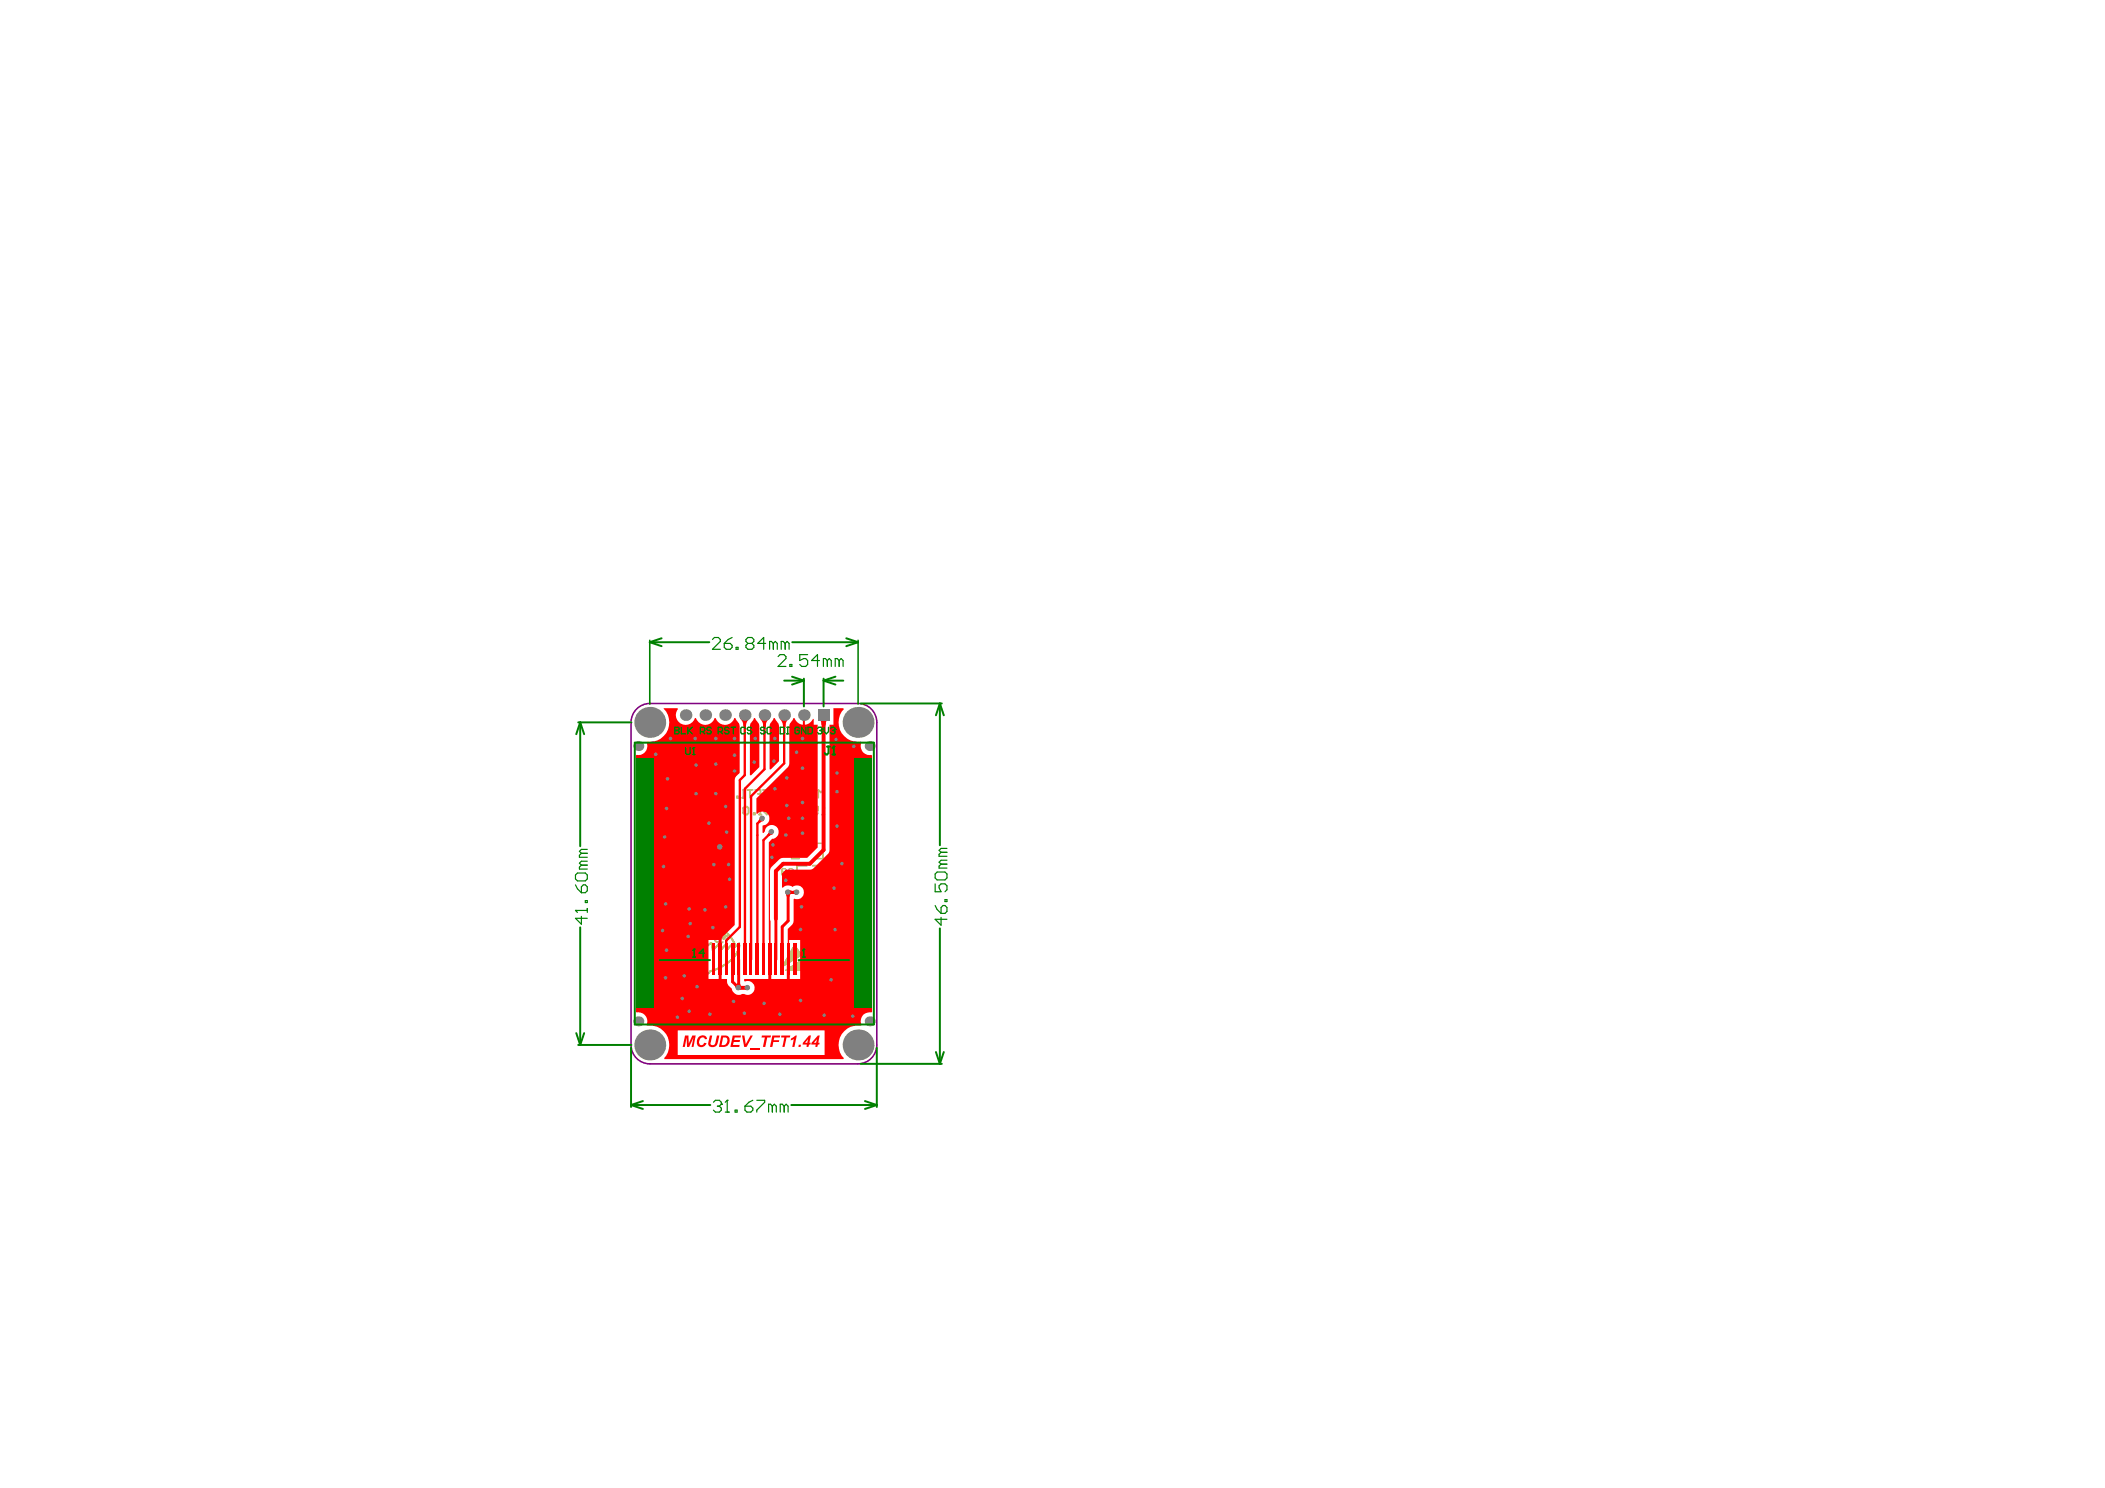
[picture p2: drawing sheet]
<svg xmlns="http://www.w3.org/2000/svg" width="297mm" height="210mm" viewBox="0 0 297 210" stroke-linecap="round" stroke-linejoin="round" font-family="sans-serif">
<path d="M89.6 100.2a2.67 2.67 0 0 1 2.1-1h29.4a2.67 2.67 0 0 1 2.6 2.7v45.5a2.67 2.67 0 0 1-2.6 2.7h-29.4a2.67 2.67 0 0 1-2.7-2.7v-45.5l.1-.6z" fill="none" stroke="#800080" stroke-width=".22"/>
<g fill="none" stroke="#c0c073" stroke-width=".14">
<path d="M94.6 132.8h.3M94.6 132.8h.2M94.7 132.8h.2M94.7 132.9h.2M94.7 132.7h.2M94.8 132.9h.2M94.8 132.7h.2M94.8 132.7h.4M94.8 133h.3M94.8 133h.2M94.9 132.7l-.2 .1M94.9 135.7h.2"/>
<path d="M94.9 133h.2M94.9 132.6h1M94.9 135.8h1M94.9 133.1h.2M94.9 135.8h.9M95 133.1l.2 .1M95 135.6h.2M95 135.5h.2M95 133.2h.2M95.1 135.5h.1M95.1 133.2h.1M95.1 132.6h.7"/>
<path d="M95.1 133.3h.2M95.1 135.8h.5M95.1 135.4h.1M95.1 135.4h.2M95.1 135.6l-.2 .1M95.1 135.3h.2M95.2 135.3h.1M95.2 133.4h.1M95.2 133.4h.2M95.2 132.5h.4M95.2 135.2h.2M95.2 135.1h.2"/>
<path d="M95.2 133.5h.2M95.2 135h.2M95.3 135h.1M95.3 133.5h.2M95.3 135.3l-.2 .1M95.3 134.9h.1M95.3 134.9h.2M95.3 134.8h.2M95.3 133.6h.2M95.4 135.2h-.2M95.4 134.8h.1M95.4 133.6h.1"/>
<path d="M95.4 134.7h.1M95.4 134.7h.2M95.4 133.7h.2M95.4 134.6h.2M95.4 134.5h.2M95.5 134.4h.1M95.5 133.8h.2M95.5 134.3h.2M95.5 132.7h.5M95.6 134.2h.1M95.6 133.9h.2M95.6 133.8h.2"/>
<path d="M95.6 135.7h.4M95.6 133.9h.3M95.6 134.1h.2M95.6 134.4l-.2 .1M95.6 134h.4M95.7 135.8h.1M95.7 134h.2M95.7 132.7h.4M95.7 135.7h.4M95.7 134.2h-.1M95.8 132.7h.3M95.9 132.7l.3 .1"/>
<path d="M95.9 135.6h.3M96 135.7l-1.1 .1M96 134l-.4 .1M96 132.8h.2M96 135.6h.2M96 135.5h.3M96 132.8h.3M96.1 132.8h.2M96.1 132.9h.2M96.2 135.6l-.4 .1M96.2 135.5h.1M96.2 132.9h.2"/>
<path d="M96.2 135.4h.2M96.2 133h.2M96.2 133h.4M96.3 133h.3M96.3 133.1h.3M96.3 135.3h.1M96.3 135.3h.2M96.3 135.5h-.2M96.3 135.2h.2M96.3 133.5h.1M96.3 133.4h.2M96.3 133.3h.2"/>
<path d="M96.3 133.2h.2M96.3 133.2h.3M96.4 133.5h.1M96.4 135.2h.1M96.4 135.2h.2M96.4 135.1h.4M96.4 135.3l-.2 .1M96.4 134.8h.2M96.4 134.7h.2M96.4 134.7h.1M96.5 135h.2M96.5 134.9h.1"/>
<path d="M96.5 134.8h.1M96.5 133h.1M96.5 134.9h.2M96.5 132.9h.2M96.5 132.8h.2M96.6 132.8h.1M96.6 132.8h.2M96.6 131.7h1M96.6 131.6h.8M96.6 131.6h.7M96.6 132.7h.2M96.6 131.5h.5"/>
<path d="M96.6 131.5h.2M96.6 135.2h.2M96.7 135.2h.1M96.7 132.6h.1M96.7 135.3h.2M96.7 132.9h-.2M96.7 132.6h.2M96.7 132.5h.2M96.7 131.4h.2M96.8 135.3l.1 .1M96.8 132.5h.1M96.8 131.4h.2"/>
<path d="M96.8 135.4h.1M96.8 132.4h.1M96.8 132.4h.2M96.8 131.3h.2M96.8 135.5h.2M96.8 135.4h.2M96.8 132.3h.2M96.9 132.3h.1M96.9 135.6h.2M96.9 135.5h.2M96.9 132.3h.2M96.9 131.4l-.3 .1"/>
<path d="M96.9 135.6l.2 .1M96.9 132.2h.2M96.9 131.3h.3M96.9 131.2h.4M97 135.7h.1M97 132.1h.2M97 135.7h.2M97 136.5h.2M97 136.4h.2M97 132.3l-.2 .1M97 135.7l.3 .1M97 136.5h.3"/>
<path d="M97 132h.2M97.1 135.8h.2M97.1 136.5h.9M97.1 136.4h.1M97.1 136.3h.1M97.1 132h.2M97.1 132.2h-.2M97.1 135.8h.3M97.1 136.2h.2M97.1 131.2h1.2M97.1 131.9h.2M97.1 131.3h-.3"/>
<path d="M97.2 136.2h.1M97.2 135.9h.2M97.2 131.9h.2M97.2 131.1h1.1M97.2 136.6h.8M97.2 136.2h.2M97.2 136.1h.2M97.3 136.6h.7M97.3 136.3h-.2M97.3 136.1h.1M97.3 136h.1M97.3 131.8h.2"/>
<path d="M97.3 131.7h.2M97.3 131.1h1M97.3 132h-.2M97.4 137.4h.8M97.4 137.3h.9M97.4 130.7h.4M97.4 130.6h.2M97.4 137.3h.2M97.4 131.8h-.2M97.4 131.2h-.4M97.4 130.6h.4M97.5 137.3h.2"/>
<path d="M97.5 136.7h.2M97.5 131.6h.1M97.5 130.7h.4M97.5 137.4h.5M97.5 137.2h.2M97.5 130.8h.5M97.5 130.5h1.5M97.6 137.2h.2M97.6 131h.4M97.6 137.1h.2M97.6 130.5h1.4M97.7 130.4h1.2"/>
<path d="M97.7 137.5h.1M97.7 137h.2M97.7 130.8h.3M97.8 137.2h-.3M97.8 130.4h1.1M97.8 136.9h.1M97.8 130.8h.3M97.8 136.8h.1M97.8 137l-.1 .1M97.8 136.8h.2M97.8 136.5h.2M97.8 130.9h.3"/>
<path d="M97.9 136.7h.1M97.9 130.9h.3M98 130.5h-.6M98 131h.2M98 137.3h.4M98.1 131h.2M98.1 137.3h.4M98.1 131.2h.2M98.1 130.3h.4M98.2 137.2h.3M98.3 138h.3M98.3 137.9h.5"/>
<path d="M98.4 129.7h1.1M98.4 129.7h1M98.4 137.2h.3M98.4 129.7l1.4 .1M98.4 129.7h.9M98.4 129.6h.7M98.4 137.8h.2M98.4 137.1h.3M98.5 137.1h.3M98.5 129.8h.3M98.5 137.7h.2M98.6 137.7h.1"/>
<path d="M98.6 137.6h.1M98.6 129.8h.2M98.6 137h.4M98.6 137.5h.2M98.6 137.2h-.3M98.6 137.8h.5M98.6 129.9h.3M98.7 137.4h.1M98.7 137h.3M98.7 130.5h.4M98.7 137.7h-.2M98.7 137.4h.2"/>
<path d="M98.7 137.3h.2M98.7 137.8h.5M98.8 137.3h.1M98.8 137.6h-.2M98.8 129.9h.2M98.8 137.2h.1M98.8 130h.2M98.8 136.9h.2M98.8 130h.3M98.8 137.1h.2M98.8 137.8h.5M98.9 136.8h.1"/>
<path d="M98.9 130.6h.3M98.9 130h.2M98.9 130.1h.2M98.9 137.2h-.1M99 137l-.4 .1M99 130.6h.3M99 130.1l.2 .1M99 137.8l-.6 .1M99.1 130.7h.3M99.1 130.2h.1M99.1 137.7h.4M99.1 130.2h.2"/>
<path d="M99.1 129.8h.8M99.1 130.3h.2M99.2 130.3h.1M99.2 130.7h.2M99.2 130.3h.2M99.2 137.7h.4M99.2 130.4h.2M99.3 130.8h.1M99.3 137.6h.3M99.3 130.4h.1M99.3 130.5h.1M99.3 130.6h.1"/>
<path d="M99.3 129.8h.6M99.4 134h.1M99.4 130.6h.1M99.4 133.9h.2M99.4 133.8h.2M99.4 137.7h-.5M99.5 137.5h.3M99.5 133.8h.2M99.5 133.7h.2M99.5 129.8h.5M99.6 133.7h.1M99.6 133.6h.2"/>
<path d="M99.6 137.5h.2M99.6 129.9h.5M99.7 133.5h.2M99.7 137.6h-.4M99.7 137.4h.2M99.8 137.4h.2M99.8 133.4h.2M99.8 133.3h.2M99.8 129.9h.3M99.8 133.5h-.2M99.9 137.3h.2M99.9 133.2h.2"/>
<path d="M99.9 137.4l-.3 .1M99.9 130h.3M99.9 133.4h-.2M99.9 133.2h.3M99.9 137.2h.2M99.9 130h.4M100 133.2h.2M100 137.2h.2M100 137.3h-.2M100 137.1h.2M100 130h.3M100.1 137.1h.1"/>
<path d="M100.1 130.1h.3M100.1 133.1h.4M100.1 133.3h-.3M100.1 137h.3M100.2 133h.2M100.2 137.2h-.3M100.2 130.1l.3 .1M100.2 136.9h.6M100.3 130.2h.2M100.3 133.1l-.3 .1M100.3 137l-.2 .1M100.3 133h.1"/>
<path d="M100.3 136.9h.6M100.3 130.2h.3M100.4 133.1h.1M100.4 130.2h.2M100.4 133.3h.1M100.4 133.2h.1M100.4 133.4h.2M100.4 130.3h.3M100.4 133.6h.2M100.4 133.5h.2M100.5 133.8h.1M100.5 133.7h.1"/>
<path d="M100.5 134h.2M100.5 134h.3M100.5 133.9h.1M100.5 136.8h.5M100.5 130.3h.2M100.5 134.2h.1M100.5 134.1h.1M100.5 134.1h.2M100.6 130.3h.2M100.6 130.4h.2M100.7 133.9h.2M100.7 130.9h.8"/>
<path d="M100.7 130.8h.6M100.7 130.4h.2M100.7 130.9h.7M100.7 133.8h.2M100.7 132.3h.1M100.7 132.2h.1M100.7 130.8h.4M100.7 130.5h.2M100.7 134l-.2 .1M100.7 132.4h.2M100.7 132.1h.1M100.7 132h.2"/>
<path d="M100.8 132.5h.1M100.8 132.4h.1M100.8 132h.1M100.8 131.9h.1M100.8 130.5h.2M100.8 133.8h.2M100.8 132.6h.1M100.8 136.9l-.6 .1M100.8 133.7h.2M100.8 132.6h.2M100.8 136.8h.4M100.8 130.6h.2"/>
<path d="M100.8 133.9h-.3M100.8 132.7h.2M100.8 131.8h.2M100.9 132.7h.1M100.9 131.7h.1M100.9 130.7h.1M100.9 132.7l.2 .1M100.9 136.7h.4M100.9 133.8h-.2M100.9 133.6h.2M100.9 131.7h.2M100.9 130.8h.2"/>
<path d="M101 133.6h.1M101 132.8h.1M101 136.7h.3M101 131.8h-.2M101 131.6h.1M101 132.8h.2M101 132.8h.3M101 131h.6M101 133.5h.2M101 132.9h.5M101 131.5h.3M101.1 133.7h-.2"/>
<path d="M101.1 133.5h.1M101.1 131.5h.2M101.1 133.4h.2M101.1 132.9h.9M101.1 131.7h-.2M101.1 136.8h-.4M101.1 131.5h.3M101.1 136.6h.4M101.1 131.3h.4M101.1 131h.5M101.2 133.3h.2M101.2 133h.8"/>
<path d="M101.2 131.5h.6M101.2 131.4h.4M101.2 131.3h.1M101.2 133.5h-.2M101.2 136.6h.3M101.2 131.6h-.2M101.2 131.4h.5M101.3 133h.6M101.3 136.6h.3M101.3 131h.4M101.3 133.2h.3M101.4 133.2h.2"/>
<path d="M101.4 131l.4 .1M101.4 136.7h-.4M101.4 136.5h.4M101.4 133.1h.2M101.5 133.3h-.3M101.5 133.1h.1M101.5 133h.3M101.5 136.5h.3M101.5 131.5h.3M101.5 131.1h.4M101.5 133.3h.2M101.5 133.3h.1"/>
<path d="M101.6 133.5h.1M101.6 133.4h.1M101.6 133.3h.1M101.6 131.5h.3M101.6 131.1h.3M101.6 133.7h.2M101.6 133.6h.1M101.6 131.5h.4M101.6 131.2h.4M101.6 133.9h.3M101.6 133.8h.4M101.6 133.8h.2"/>
<path d="M101.6 136.4h.4M101.7 134h.1M101.7 134h.2M101.7 131.6h.4M101.7 132.9h.3M101.7 136.5h-.4M101.7 136.3h.3M101.7 131.2h.4M101.8 136.3h.2M101.8 131.6h.3M101.8 131.2h.3M101.9 133.8h.1"/>
<path d="M101.9 133.7h.1M101.9 131.7h.2M101.9 133.7h.2M101.9 136.4h-.4M101.9 136.2h.3M101.9 131.3h.2M101.9 131.7h.3M101.9 131.3h.4M102 133.6h.1M102 136.2h.3M102 133.6h.2M102 132.4h.3"/>
<path d="M102 132.3h.3M102 132.3h.1M102 131.3h.3M102 132.5h.2M102 132.2h.3M102 131.7h.3M102.1 132.2h.2M102.1 131.8h.2M102.1 131.4h.2M102.1 133.5h.2M102.1 133.7h-.2M102.1 136.3h-.3"/>
<path d="M102.1 136.1h.3M102.1 131.4h.3M102.1 132.1h.2M102.1 131.4l.4 .1M102.2 132.3h.1M102.2 133.4h.2M102.2 136.1h.3M102.2 131.9h.2M102.2 133.5h-.2M102.2 133.3h.2M102.2 131.5h.3M102.3 133.3h.3"/>
<path d="M102.3 131.9h.1M102.3 132h.2M102.3 131.5h.2M102.3 136h.3M102.3 131.5h.3M102.3 133.4h-.2M102.3 133.2h.3M102.3 132h.1M102.3 131.6h.3M102.4 133.2h.2M102.4 136.1l-.4 .1M102.4 136h.2"/>
<path d="M102.4 132h.1M102.4 135.9h.3M102.4 133.2h.1M102.5 131.6h.2M102.5 133.4h.1M102.5 133.3h.1M102.5 131.7h.2M102.5 133.9h.3M102.5 133.5h.1M102.5 131.7h.3M102.5 135.8h.3M102.5 134h.2"/>
<path d="M102.5 133.8h.3M102.5 133.8h.4M102.5 136h-.3M102.5 132.1h.1M102.5 132h.2M102.5 132h.5M102.6 135.8h.2M102.6 133.7h.1M102.6 133.6h.1M102.6 134h.1M102.6 132.4h.2M102.6 132.4h.3"/>
<path d="M102.6 132.3h.3M102.6 132.3h.2M102.6 131.9h.4M102.6 131.7h.2M102.6 132.5h.2M102.6 131.8h.2M102.6 132.2h.2M102.7 131.9h.2M102.7 131.8h.2M102.7 135.7h.3M102.7 133.7h.2M102.7 135.9h-.2"/>
<path d="M102.8 135.7h.2M102.8 133.7h.1M102.8 133.6h.2M102.8 135.6h.3M102.9 133.8h-.4M102.9 133.6h.1M102.9 132.3l-.3 .1M102.9 132h.1M102.9 135.6h.2M102.9 132h.2M102.9 135.7l-.3 .1M102.9 135.5h.2"/>
<path d="M102.9 133.5h.2M102.9 132.1h.2M103 133.7h-.2M103 133.5h.1M103 132.2h.1M103 132.2h.2M103 135.5h.3M103 133.4h.3M103.1 135.6l-.3 .1M103.1 135.4h.2M103.1 133.3h.2M103.1 132.3h.1"/>
<path d="M103.1 133.5h-.2M103.1 132.3h.2M103.2 133.4h-.2M103.2 133.2h.1M103.2 132.4h.1M103.2 132.5h.2M103.2 135.3h.2M103.2 135.5h-.2M103.2 133.4h.2M103.3 135.3h.2M103.3 133.8h.1M103.3 133.8h.3"/>
<path d="M103.3 133.5h.1M103.3 132.5h.1M103.3 133.9h.1M103.3 133.7h.3M103.3 133.7h.4M103.3 133.6h.1M103.3 132.6h.2M103.3 132.6h.1M103.3 132.7h.2M103.3 135.2h.2M103.4 135.3l-.3 .1M103.4 135.2h.2"/>
<path d="M103.4 132.7h.1M103.4 135.1h.2M103.4 132.8h.2M103.5 135.1h.1M103.5 132.9h.1M103.5 135h.1M103.5 133h.1M103.5 135.2h-.2M103.5 135h.2M103.5 133.6h.2M103.5 133h.2M103.5 133.8h-.2"/>
<path d="M103.5 133.6h.3M103.6 133.1h.1M103.6 134.9h.1M103.6 134.9h.2M103.6 133.6h.2M103.6 133.2h.2M103.6 133.2h.1M103.6 133.3h.2M103.6 133.5h.3M103.6 133.5h.4M103.6 133.4h.2M103.7 134.8h.1"/>
<path d="M103.8 134.7h.1M103.8 134.6h.1M103.8 134.8h-.2M103.8 134.5h.2M103.8 133.4h.3M103.9 134.5h.1M103.9 134.7h-.2M103.9 134.4h.1M103.9 133.5h-.3M103.9 133.3h.2M103.9 134.4h.2M103.9 134.3h.2"/>
<path d="M104 134.3h.1M104 134.6h-.2M104 134.2h.1M104 134.4l-.1 .1M104 134.2h.2M104 133.4h-.4M104 133.2h.4M104.1 134.1h.1M104.1 133.2h.3M104.1 134h.1M104.1 134h.2M104.1 133.9h.2"/>
<path d="M104.1 133.8h.2M104.2 133.8h.1M104.2 133.1h.2M104.2 133.7h.1M104.2 133.3h-.2M104.2 133.1h.1M104.2 134l-.1 .1M104.2 133.6h.2M104.2 133h.1M104.3 133.6h.1M104.3 133.5h.1M104.3 133.4h.1"/>
<path d="M104.3 133.3h.1M104.3 133h.1M104.4 133.7h-.2M110.5 136.2h.2M110.5 136.3h.1M110.5 136.1h.4M110.6 136.1h.3M110.6 136h.4M110.6 136h.5M110.6 135.9h.6M110.7 135.8h.6M110.7 135.8h.7"/>
<path d="M110.8 135.7h.7M110.8 135.6h.9M110.8 136.1l-.3 .1M110.9 135.5h.9M110.9 135.5h1M110.9 136.9h6.6M110.9 136.9h6.7M110.9 136.8h6.8M110.9 135.4h1.1M111 136.8h6.8M111 135.3h1.2M111 136.7h6.9"/>
<path d="M111 136h-.4M111 135.2h1.4M111.1 135.2h1.3M111.1 136.7h6.8M111.1 135.1h1.5M111.1 136.7h6.9M111.1 135h1.5M111.2 135h1.5M111.2 134.9h1.6M111.2 134.9h1.7M111.2 136.6h6.8M111.2 135.9h-.5"/>
<path d="M111.3 134.8h1.7M111.3 134.8h1.8M111.3 136.6h6.7M111.3 134.7h1.9M111.3 136.5h6.7M111.4 134.7h1.8M111.4 134.6h1.8M111.4 134.5h1.8M111.4 134.5h1.7M111.4 136.5h6.6M111.5 135.7l-.8 .1M111.5 134.4l1.6 .1"/>
<path d="M111.5 136.5h6.5M111.5 134.4h1.5M111.5 134.4h1.4M111.5 134.3h1.4M111.5 136.4h6.5M111.5 134.3h1.3M111.6 134.2h1.2M111.6 134.2h1.1M111.6 136.4h6.4M111.6 134.1h1.1M111.6 136.3h3.3M111.7 135.6l-.9 .1"/>
<path d="M111.7 134.1h1M111.7 134h.9M111.7 136.3h3.2M111.7 133.9h.9M111.8 133.9h.7M111.8 133.8h.7M111.8 136.2h3M111.9 133.7h.5M111.9 136.2h2.9M111.9 135.5h-1M111.9 133.6h.5M111.9 133.6h.4"/>
<path d="M112 133.6h.2M112 136.1h2.7M112.1 136.1h2.6M112.1 135.3l-1.2 .1M112.1 136h2.6M112.2 136h2.5M112.3 136h2.4M112.3 135.2h-1.3M112.3 135.9h2.4M112.4 135.9h2.3M112.4 135.8h2.2M112.5 135.8h2.1"/>
<path d="M112.5 135.1h-1.4M112.6 135.8h2M112.7 135.7h1.8M112.8 135h-1.6M112.9 135.6h1.6M112.9 132.2h2.9M112.9 132.1h2.8M112.9 132h2.8M112.9 135.5h1.5M112.9 131.9h2.7M113 134.8h-1.8M113 131.9h2.6"/>
<path d="M113 135.5h1.4M113 131.8h2.6M113 132.3h2.8M113 132.3h2.9M113 131.7h2.5M113.1 135.5h1.3M113.1 131.7h2.4M113.1 131.6h2.4M113.1 131.6h2.3M113.1 135.4h1.2M113.1 132.3h2.8M113.1 131.5h2.3"/>
<path d="M113.2 135.4h1.1M113.2 134.7h-1.9M113.2 131.5h2.2M113.2 132.3l2.7 .1M113.2 131.4h2.1M113.2 131.3h2.1M113.3 131.3h1.9M113.3 131.2h1.9M113.3 135.3h.9M113.4 132.4h2.5M113.4 131.2h1.8M113.4 131.1h1.8"/>
<path d="M113.4 135.3h.8M113.4 131.1h1.7M113.4 135.3h.7M113.4 131h1.7M113.5 135.2h.6M113.5 130.9h1.6M113.5 132.5h2.4M113.5 130.8h1.5M113.5 130.9h1.5M113.5 130.7h1.4M113.6 135.2h.4M113.6 132.5h2.4"/>
<path d="M113.6 130.7h1.3M113.6 130.6h1.3M113.6 135.2h.3M113.7 130.5h1.1M113.7 130.4h1.1M113.7 130.4h1M113.8 130.3h.9M113.8 132.5h2.2M113.9 130.2h.7M113.9 130.2h.6M113.9 132.6h2.1M114 130.1h.4"/>
<path d="M114 130.1h.3M114.1 130h.1M114.2 132.6h1.9M114.5 134.7h1.3M114.5 134.6h1.4M114.5 132.7h1.6M114.6 134.8h1.2M114.6 134.5h1.2M114.7 134.8h1.1M114.7 134.5h1.1M114.7 134.9h1.1M114.8 134.9h1"/>
<path d="M114.8 134.5h1M114.8 132.7h1.3M114.8 135h1M114.9 134.4h.8M114.9 135h.9M114.9 134.3h.8M115 135.1h.8M115 135.2h.8M115 136.3h3M115.1 135.2h.7M115.1 134.3h.5M115.1 136.3h2.9"/>
<path d="M115.1 135.3h.7M115.1 134.2h.5M115.1 136.3h.7M115.2 135.3h.6M115.2 134.2h.4M115.2 136.2h.6M115.2 135.4h.6M115.2 136.1h.6M115.2 135.5h.6M115.2 134.2h.3M115.2 136h.6M115.2 135.9h.6"/>
<path d="M115.3 135.8h.5M115.3 135.8h.4M115.3 135.7h.4M115.3 135.6h.5M115.3 135.5h.5M115.3 134.1h.2M115.4 132.7h.7M115.4 132.7l.7 .1M115.5 132.8h.6M115.6 132.8h.6M115.6 132.9h.6M115.7 132.9h.5"/>
<path d="M115.7 133h.5M115.7 133h.4M115.8 135.6l-.5 .1M115.8 133h.2M115.8 135.5h-.6M115.8 133.1h.1M116 136.3h2M116.1 136.2h1.9M116.1 136.1h1.9M116.1 136h1.8M116.1 135.9h1.8M116.2 135.8h1.6"/>
<path d="M116.2 135.7h1.6M116.2 135.7h1.5M116.2 135.6l1.5 .1M116.2 135.6h1.5M116.2 135.5h1.5M116.2 133.7h.4M116.2 133.6h.4M116.2 133.5h.4M116.3 135.5h1.3M116.3 135.4h1.3M116.3 133.8h.4M116.3 133.7h.4"/>
<path d="M116.3 133.5h.2M116.3 133.9h.4M116.3 135.3h1.3M116.3 135.3h1.2M116.3 135.2h1.2M116.3 134h.5M116.3 133.9h.5M116.3 133.4h.2M116.4 135.2h1.1M116.4 135.2h1M116.4 135.1h1M116.4 135h1"/>
<path d="M116.4 134.1h.5M116.4 134l.5 .1M116.4 134h.4M116.4 134.3h.6M116.4 134.2h.5M116.4 134.9h.9M116.4 134.8h.9M116.4 134.4h.6M116.4 134.8h.8M116.4 134.7h.8M116.4 134.5h.7M116.4 134.4l.7 .1"/>
<path d="M116.4 134.4h.7M116.5 134.7h.7M116.5 134.6h.7M116.5 134.5h.6M117.8 136.8h-6.9"/>
</g>
<path d="M97.2 119.3h.1M95.6 120.6v1.2h.6M98.8 120.6v1.2h-.5" fill="none" stroke="#c0c073" stroke-width=".33"/>
<path d="M95.5 115.6v-1.4h1.9v1.4M95.5 116.4v1.3h1.9v-1.3M96.1 124.5v-1.3h1.9v1.3M96.1 125.3v1.4h1.9v-1.4M98.4 124.5v-1.3h2v1.3M98.4 125.3v1.4h2v-1.4M113.9 122.1h-1.4v2h1.4M114.7 122.1h1.2v2h-1.2" fill="none" stroke="#c0c073" stroke-width=".28"/>
<path d="M112.7 119h-1v2.1h1.1M115.1 119h1v2.1h-1" fill="none" stroke="#c0c073" stroke-width=".22"/>
<g fill="none" stroke="#c0c073" stroke-width=".25">
<path d="M101.4 112h.7l-.5-.6v1.1M102.5 112h.7l-.5-.6v1.1M104 112.3h.2v.2h-.2zM104.7 112.5h.4M104.9 114l.2-.2h.3l.2 .2v.7l-.2 .2h-.3l-.2-.2zM104.9 111.4h.1M104.9 111.4v1.1M104.9 111.4l.2 .2M105.5 111.4h.7M105.8 111.4v1.1M106.3 114.7h.2v.2h-.2zM106.6 111.4h.7v1.1"/>
<path d="M107 112h.3M107.1 114.9h.4M107.3 113.8h.1M107.3 113.8v1.1M107.3 113.8l.2 .2M107.7 111.4h.7M107.8 113.8v.7l.4 .4 .4-.4v-.7M108.1 111.4v1.1M108.8 112.7h.7M109.9 111.4v.8l.4 .3 .4-.3v-.8M111 111.4h.8v1.1h-.8M111.4 112h.4"/>
<path d="M112.1 111.6l.2-.2h.6v1.1h-.6l-.2-.2zM113.2 113.8h-.7v.2l.7 .7v.2M113.2 111.4v.9l.2 .2h.4l.2-.2v-.9M113.6 114l.2-.2h.3l.2 .2v.7l-.2 .2h-.3l-.2-.2zM114.4 111.6l.1-.2h.4l.2 .2v.7l-.2 .2h-.4l-.1-.2M114.7 113.8h.7v.5l-.3-.1h-.2l-.2 .1v.4l.2 .2h.3l.2-.2M115.5 112.5v-1.1l.4 .4 .3-.4v1.1M116 114.9h.4M116.2 113.8h.1M116.2 113.8v1.1M116.2 113.8l.2 .2"/>
</g>
<g fill="none" stroke="#c0c073" stroke-width=".19">
<path d="M97.9 115.3h.4M98.1 114.3h.1M98.1 114.3v1M98.1 114.3l.2 .2M98.9 115l-.3 .3M99.3 115h-.5l-.2-.2v-.3l.2-.2h.5v1M99.6 119.8h.1M99.6 119.8v.9M99.6 119.8l.2 .1M100.3 119.8h.3l.2 .1v.7l-.2 .1h-.3l-.2-.1v-.7zM109.7 120h.7l-.5-.5v1M110.7 119.7l.2-.2h.3l.2 .2v.6l-.2 .2h-.3l-.2-.2"/>
<path d="M94.5 123.7l-.1-.2h-.4l-.1 .2v.1l.6 .7h-.6M95.2 124.2l-.3 .3M95.5 124.2h-.5l-.1-.2v-.3l.1-.2h.5v1M99.5 120.7h.3M100.4 120.4l-.3 .3M100.8 123.7h.1M100.8 123.7l.2 .1M101 123.8l-.2 .2 .2 .3h.3l.2-.1M101 123.8h.1M101.5 123.5l-.2-.1h-.3l-.2 .3M102.1 124l-.3 .3M102.5 124h-.5l-.2-.2v-.3l.2-.1h.5v.9"/>
<path d="M110.3 122.9h.1M110.3 122.9l.1 .1M110.4 123l-.1 .2 .1 .3h.4l.1-.2M110.4 123h.2M110.9 122.7l-.1-.2h-.4l-.1 .4M111.3 122.7l.1-.2h.3l.2 .2v.6l-.2 .2h-.3l-.1-.2"/>
</g>
<g fill="#f00">
<path d="M106.4 101.3h.1l.5 .7 .2 .4v5.8l-1.2 1.2-.2-.1v-6.9l.1-.4z"/>
<path d="M109.2 101.3h.1l.5 .7 .1 .4v5l-1.1 1.1h-.2v-6.1l.1-.4z"/>
<path d="M93.7 99.9h1.9l.1 .1a1.37 1.37 0 0 0 .4 2.1 1.37 1.37 0 0 0 2-.8h.1a1.38 1.38 0 0 0 1.3 1 1.38 1.38 0 0 0 1.3-1h.2a1.38 1.38 0 0 0 1.3 1 1.38 1.38 0 0 0 1.3-1h.2l.5 .7 .1 .4v6.6a1.19 1.19 0 0 0-.7 1v20.5l-1.7 1.7-.3 .4v5.5h.9a1.29 1.29 0 0 0 .7 1.4 .98 .98 0 0 0 1.5 .7h.2a.98 .98 0 0 0 1.5-.8 .98 .98 0 0 0-1.4-.9l-.1-.1v-.3h3.5v-19.3l.5-.5a.98 .98 0 0 0 .9-1 .98 .98 0 0 0-1-.9 .98 .98 0 0 0-1 .9l-.2 .2h-.1v-1a1 1 0 0 0 .9-1.4 1 1 0 0 0-1.7-.3h-.1v-2.2l4.6-4.6 .1-.3v-5.3l.1-.4 .5-.7h.1a1.44 1.44 0 0 0 1.2 .9v-1.3h.3v1.3a1.33 1.33 0 0 0 1.1-.8h.1v.8h.6v17.3l-1.5 1.5h-3.4l-.4 .1-1.2 1.2-.2 .4v15.4h2.5v-7.1a1.5 1.5 0 0 0 .8-1.1v-3.1h.1a.99 .99 0 0 0 1.3-1.1 .99 .99 0 0 0-1.6-.6l-.1-.1a1.04 1.04 0 0 0-1.2 .2h-.1v-2l.5-.5h3.4l.3-.1 2.3-2.2 .1-.3 .1-17.9h.5v-2.3h1.4l.1 .1a2.73 2.73 0 0 0-.5 3.2 2.73 2.73 0 0 0 2.9 1.4l.1 .1a1.26 1.26 0 0 0 1.3 1.8l.2 .1v36.1l-.2 .1a1.25 1.25 0 0 0-1.2 .5 1.25 1.25 0 0 0-.1 1.3l-.1 .1a2.73 2.73 0 0 0-2.9 1.4 2.73 2.73 0 0 0 .5 3.2l-.1 .1h-25.2l-.1-.1a2.74 2.74 0 0 0 .4-3.2 2.74 2.74 0 0 0-2.8-1.4l-.1-.1a1.26 1.26 0 0 0-.1-1.3 1.26 1.26 0 0 0-1.3-.5l-.1-.1v-36.1l.1-.1a1.27 1.27 0 0 0 1.4-1.8l.1-.1a2.78 2.78 0 0 0 2.9-1.5 2.78 2.78 0 0 0-.5-3.2zM111.4 132.6v5.5h1.5v-5.5zM100 132.6v5.5h1.5v-5.5zM95.6 145.3v3.5h20.8v-3.5z"/>
<circle cx="101.6" cy="119.5" r=".21"/>
</g>
<path d="M101.6 119.5v20l1.5 1.5h7.1l1-1v-4.7M103.4 135.3v3.2l.8 .8v-4M108.6 135.3v4.8l-.9 .9M109.5 129.6v5.7M112.5 125.9h-1.3v4l-.8 .8v4.6" fill="none" stroke="#f00" stroke-width=".42"/>
<path d="M105.1 100.9v8.4l-.7 .7v20.8l-1.9 1.9v2.6M107.6 115.5l-.7 .7v19.1M107.9 100.9v7.6l-2.8 2.8v24M108.9 117.3l-1.2 1.2v16.8M110.7 100.9v6.8l-4.7 4.6v23" fill="none" stroke="#f00" stroke-width=".33"/>
<path d="M116.2 100.9v19l-1.9 1.9h-3.8l-1 1.1v6.7M104.2 139.3h1.3" fill="none" stroke="#f00" stroke-width=".56"/>
<g fill="#f00">
<path d="M96.7 146.1h.4l.1 1.1 .5-1.1h.5l-.3 1.6h-.3l.3-1.4-.6 1.4h-.4v-1.4l-.3 1.4h-.3z"/>
<path d="M98.5 146.4l.4-.3 .4-.1 .3 .2 .2 .4h-.3l-.1-.1a.53 .53 0 0 0-.6 0 .53 .53 0 0 0-.2 .6 .36 .36 0 0 0 .4 .3 .36 .36 0 0 0 .4-.3l.3 .1-.2 .3-.4 .2h-.3a.81 .81 0 0 1-.3-1.3z"/>
<path d="M100.2 146.1h.3l-.2 1.1a.37 .37 0 0 0 .4 .2 .37 .37 0 0 0 .3-.4l.2-.9h.3l-.2 .9a.71 .71 0 0 1-.6 .7 .71 .71 0 0 1-.8-.4z"/>
<path d="M103.4 146.1h1.2l-.1 .2h-.8l-.1 .4h.8v.3h-.9l-.1 .4h1l-.1 .3h-1.2z"/>
<path d="M104.7 146.1h.3l.2 1.2 .7-1.2h.3l-.9 1.6h-.3z"/>
<path d="M105.9 147.9h1.3v.2h-1.3z"/>
<path d="M107.5 146.1h1.3l-.1 .2h-.4l-.3 1.4h-.3l.2-1.4h-.4z"/>
<path d="M109 146.1h1.1l-.1 .2h-.7l-.1 .4h.8l-.1 .3h-.8l-.1 .7h-.3z"/>
<path d="M110.3 146.1h1.2v.2h-.5l-.3 1.4h-.3l.3-1.4h-.5z"/>
<path d="M111.7 146.5l.6-.4h.1l-.3 1.6h-.3l.2-1.1-.4 .2z"/>
<path d="M112.7 147.4h.3v.3h-.3z"/>
<path d="M101.8 146.1h.8l.2 .2 .2 .4-.1 .5a.8 .8 0 0 1-.9 .5h-.5zM102 146.3l-.2 1.1h.5l.2-.1 .1-.2v-.5a.28 .28 0 0 0-.4-.3z"/>
<path d="M114.2 146.1h.2l-.2 1h.2v.2h-.2l-.1 .4h-.3l.1-.4h-.7l.1-.2zM114 146.6l-.4 .5h.3z"/>
<path d="M115.4 146.1h.3l-.2 1h.2l-.1 .2h-.2l-.1 .4h-.2v-.4h-.6v-.2zM115.3 146.6l-.4 .5h.3z"/>
</g>
<path d="M101.5 119.6l.1 .4 .2-.4M104.1 139.2l.1-.4 .2 .4M104.2 139.2l-.3-.2 .1 .3M111.4 125.7l.3 .2a.5 .5 0 0 0-.5 .5l-.1-.4M112.3 125.7l-.3 .2 .3 .1" fill="none" stroke="#f00" stroke-width=".42"/>
<path d="M104.6 101.3a1.58 1.58 0 0 1 .5 1.2 1.58 1.58 0 0 1 .5-1.2M107.3 115.5l-.1 .4 .4-.2M107.4 101.3a1.58 1.58 0 0 1 .5 1.2 1.58 1.58 0 0 1 .4-1.2M108.7 117.3l-.2 .5 .4-.2M110.2 101.3a1.58 1.58 0 0 1 .5 1.2 1.58 1.58 0 0 1 .4-1.2" fill="none" stroke="#f00" stroke-width=".33"/>
<path d="M115.8 101.3l.3 .4 .1 .5 .1-.5 .3-.4" fill="none" stroke="#f00" stroke-width=".56"/>
<g fill="#808080">
<circle cx="104.2" cy="139.3" r=".39"/>
<circle cx="111.2" cy="125.8" r=".39"/>
<circle cx="101.6" cy="119.5" r=".39"/>
<circle cx="112.4" cy="125.8" r=".39"/>
<circle cx="105.5" cy="139.3" r=".39"/>
<circle cx="107.5" cy="115.4" r=".39"/>
<circle cx="108.8" cy="117.3" r=".39"/>
<circle cx="118" cy="104.3" r=".25"/>
<circle cx="120.5" cy="105.3" r=".25"/>
<circle cx="121.4" cy="108.2" r=".25"/>
<circle cx="121.4" cy="110.8" r=".25"/>
<circle cx="121.4" cy="113.6" r=".25"/>
<circle cx="121.4" cy="116.4" r=".25"/>
<circle cx="121.4" cy="119.2" r=".25"/>
<circle cx="121.4" cy="122" r=".25"/>
<circle cx="121.9" cy="125.6" r=".25"/>
<circle cx="121.4" cy="128.3" r=".25"/>
<circle cx="122.1" cy="132" r=".25"/>
<circle cx="121.4" cy="135.8" r=".25"/>
<circle cx="122.3" cy="140.4" r=".25"/>
<circle cx="120.3" cy="143.3" r=".25"/>
<circle cx="116.3" cy="143.2" r=".25"/>
<circle cx="110" cy="143.1" r=".25"/>
<circle cx="105" cy="142.9" r=".25"/>
<circle cx="100.2" cy="143.1" r=".25"/>
<circle cx="95.6" cy="143.5" r=".25"/>
<circle cx="90.7" cy="141.7" r=".25"/>
<circle cx="90.9" cy="137.7" r=".25"/>
<circle cx="90.7" cy="133.5" r=".25"/>
<circle cx="91" cy="129.7" r=".25"/>
<circle cx="90.7" cy="125.2" r=".25"/>
<circle cx="91.3" cy="121" r=".25"/>
<circle cx="90.6" cy="116.3" r=".25"/>
<circle cx="91.3" cy="112.1" r=".25"/>
<circle cx="90.6" cy="107.9" r=".25"/>
<circle cx="92.5" cy="106.4" r=".25"/>
<circle cx="94.6" cy="104.2" r=".25"/>
<circle cx="94.2" cy="109.9" r=".25"/>
<circle cx="94.1" cy="114" r=".25"/>
<circle cx="93.8" cy="118.1" r=".25"/>
<circle cx="93.6" cy="122.2" r=".25"/>
<circle cx="93.9" cy="127.5" r=".25"/>
<circle cx="93.5" cy="131.3" r=".25"/>
<circle cx="94.1" cy="134" r=".25"/>
<circle cx="93.9" cy="137.9" r=".25"/>
<circle cx="96.3" cy="140.8" r=".25"/>
<circle cx="96.6" cy="137.7" r=".25"/>
<circle cx="97.1" cy="132.1" r=".25"/>
<circle cx="97.3" cy="128.2" r=".25"/>
<circle cx="99.5" cy="128.3" r=".25"/>
<circle cx="102.4" cy="127.9" r=".25"/>
<circle cx="100.6" cy="130.8" r=".25"/>
<circle cx="97.4" cy="130.3" r=".25"/>
<circle cx="97.3" cy="142.7" r=".25"/>
<circle cx="98.4" cy="139.2" r=".25"/>
<circle cx="103.5" cy="141.3" r=".25"/>
<circle cx="107.8" cy="141.5" r=".25"/>
<circle cx="113" cy="141.1" r=".25"/>
<circle cx="117.3" cy="138.2" r=".25"/>
<circle cx="117.8" cy="131.1" r=".25"/>
<circle cx="117.7" cy="125.3" r=".25"/>
<circle cx="118.8" cy="121.8" r=".25"/>
<circle cx="118.1" cy="116.5" r=".25"/>
<circle cx="118.1" cy="111.7" r=".25"/>
<circle cx="118.1" cy="109" r=".25"/>
<circle cx="112.4" cy="106.1" r=".25"/>
<circle cx="111" cy="109.7" r=".25"/>
<circle cx="113.2" cy="115.4" r=".25"/>
<circle cx="108.9" cy="121" r=".25"/>
<circle cx="109.3" cy="111.3" r=".25"/>
<circle cx="98.1" cy="104.2" r=".25"/>
<circle cx="98.2" cy="107.9" r=".25"/>
<circle cx="98.2" cy="112" r=".25"/>
<circle cx="101" cy="104.2" r=".25"/>
<circle cx="101" cy="107.8" r=".25"/>
<circle cx="101" cy="112" r=".25"/>
<circle cx="102.4" cy="113.8" r=".25"/>
<circle cx="100" cy="116.1" r=".25"/>
<circle cx="102.5" cy="117.4" r=".25"/>
<circle cx="106.4" cy="107.5" r=".25"/>
<circle cx="106.6" cy="104.2" r=".25"/>
<circle cx="109.3" cy="104.2" r=".25"/>
<circle cx="109.2" cy="107.4" r=".25"/>
<circle cx="110.9" cy="124.2" r=".25"/>
<circle cx="113.1" cy="127.9" r=".25"/>
<circle cx="113" cy="131.1" r=".25"/>
<circle cx="109.1" cy="119.2" r=".25"/>
<circle cx="111" cy="113.6" r=".25"/>
<circle cx="113.2" cy="117.5" r=".25"/>
<circle cx="102.8" cy="122" r=".25"/>
<circle cx="100.7" cy="122" r=".25"/>
<circle cx="103" cy="124" r=".25"/>
<circle cx="103.6" cy="104.2" r=".25"/>
<circle cx="103.6" cy="106.5" r=".25"/>
<circle cx="103.6" cy="108.8" r=".25"/>
<circle cx="113.2" cy="104.2" r=".25"/>
<circle cx="113.2" cy="108.3" r=".25"/>
<circle cx="113.2" cy="113.2" r=".25"/>
<circle cx="111.3" cy="115.4" r=".25"/>
<circle cx="110.9" cy="117.8" r=".25"/>
<circle cx="99.5" cy="100.9" r=".82"/>
<circle cx="110.7" cy="100.9" r=".82"/>
<circle cx="90.1" cy="105.2" r=".71"/>
<circle cx="96.8" cy="100.9" r=".82"/>
<circle cx="105.1" cy="100.9" r=".82"/>
<circle cx="107.9" cy="100.9" r=".82"/>
<circle cx="113.4" cy="100.9" r=".82"/>
<circle cx="122.7" cy="105.2" r=".71"/>
<circle cx="90.1" cy="144.1" r=".71"/>
<circle cx="122.7" cy="144.1" r=".71"/>
<circle cx="102.3" cy="100.9" r=".82"/>
<circle cx="91.7" cy="147.4" r="2.18"/>
<circle cx="91.7" cy="101.9" r="2.18"/>
<circle cx="121.1" cy="147.4" r="2.18"/>
<circle cx="121.1" cy="101.9" r="2.18"/>
</g>
<path d="M115.4 100.1h1.7v1.6h-1.7z" fill-rule="evenodd" fill="#808080"/>
<path d="M101.6 133.2v4.3M103.4 133.2v4.3M105.1 133.2v4.3M106.9 133.2v4.3M108.6 133.2v4.3M110.4 133.2v4.3M112.1 133.2v4.3" fill="none" stroke="#f00" stroke-width=".44"/>
<path d="M100.7 133.2v4.3M102.5 133.2v4.3M104.2 133.2v4.3M106 133.2v4.3M107.7 133.2v4.3M109.5 133.2v4.3M111.2 133.2v4.3" fill="none" stroke="#f00" stroke-width=".42"/>
<g fill="none" stroke="#008000" stroke-width=".28">
<path d="M91.7 90.6h8.4M91.7 90.6l1.7 .6M93.4 90l-1.7 .6M110.7 96h2.7M111.8 95.5l1.6 .5M111.8 90.6h9.3M113.4 95.7v4M113.4 96l-1.6 .6M116.2 96l1.7 .6M116.2 96h2.8M116.2 95.7v4M117.9 95.5l-1.7 .5"/>
<path d="M119.4 90l1.7 .6M121.1 90.6l-1.7 .6M121.4 99.2h11.5M132.6 99.2l.6 1.7M132.6 99.2l-.5 1.7M132.6 99.2v20M81.6 101.9h7.5M81.9 101.9l.5 1.7M81.9 101.9l-.6 1.7M81.9 101.9v17.5M89.6 104.8h33.7v39.7h-33.7zM81.9 130.8v16.6"/>
<path d="M93.1 135.4h7.1M112.7 135.4h7.1M132.6 131v19.1M81.3 145.7l.6 1.7M81.6 147.4h7.5M82.4 145.7l-.5 1.7M89 147.8v8.4M89 155.9l1.7 .5M89 155.9h11.2M90.7 155.3l-1.7 .6M111.7 155.9h12M121.4 150.1h11.5"/>
<path d="M122.1 155.3l1.6 .6M123.7 147.8v8.4M123.7 155.9l-1.6 .5M132.1 148.4l.5 1.7M133.2 148.4l-.6 1.7"/>
</g>
<path d="M91.7 90.3v9M121.1 90.3v9" fill="none" stroke="#008000" stroke-width=".22"/>
<g fill="#008000">
<path d="M89.9 107h2.4v35.2h-2.4z" fill-rule="evenodd"/>
<path d="M120.6 107h2.4v35.2h-2.4z" fill-rule="evenodd"/>
</g>
<g fill="none" stroke="#008000" stroke-width=".19">
<path d="M95.2 103h.1M95.2 102.6h.5l.1 .1v.2l-.1 .1 .1 .3-.1 .2h-.5zM95.2 103h.5M96.1 102.6v.9h.7M96.8 105.5v.8l.1 .1h.3l.2-.1v-.8M97.1 102.6v.9M97.1 103.2l.6-.6-.5 .4 .5 .5M97.7 106.4h.4M97.9 105.5h.1M97.9 105.5v.9M97.9 105.5l-.2 .1M98.8 103.2h.5l.1-.2v-.3l-.1-.1h-.5v.9"/>
<path d="M99.1 103.2l.3 .3M100.4 102.7l-.2-.1h-.3l-.1 .3 .1 .1h.3l.2 .3-.2 .2h-.3l-.1-.2M101.3 103.2h.5l.2-.2v-.3l-.2-.1h-.5v.9M101.6 103.2l.4 .3M102.9 102.7l-.2-.1h-.3l-.1 .1 .1 .3h.3l.2 .2-.2 .3h-.3l-.1-.2M103.2 102.6h.6M103.5 102.6v.9M105.1 102.7l-.1-.1h-.3l-.2 .1v.6l.2 .2h.3l.1-.2M106.1 102.7l-.2-.1h-.3l-.1 .1 .1 .3h.3l.2 .2-.2 .3h-.3l-.1-.2M107.9 102.7l-.1-.1h-.3l-.2 .1 .2 .3h.3l.1 .2-.1 .3h-.3l-.2-.2M108.8 102.7l-.1-.1h-.3l-.2 .1v.6l.2 .2h.3l.1-.2M110.1 102.6h.4l.2 .1v.6l-.2 .2h-.4z"/>
<path d="M111 102.6h.3M111 103.5h.3M111.2 102.6v.9M112.8 102.7l-.2-.1h-.3l-.1 .1v.6l.1 .2h.3l.2-.2v-.3h-.3M113.7 102.6v.9l-.6-.9v.9M114 102.6h.5l.1 .1v.6l-.1 .2h-.5zM115.4 102.7l.1-.1h.3l.2 .1v.2M115.7 103h.1M115.8 103l.2 .2-.2 .3h-.3l-.1-.2M116 102.9h.1M116 102.9l-.2 .1M116.3 102.6v.6l.3 .3 .3-.3v-.6"/>
<path d="M117.2 102.7l.2-.1h.3l.1 .1v.2M117.5 103h.2M117.7 103l.1 .2-.1 .3h-.3l-.2-.2M117.8 102.9h.1M117.8 102.9l-.1 .1"/>
</g>
<path d="M97.8 135h.3M97.9 133.9h.1M97.9 133.9v1.1M97.9 133.9l-.1 .2M99.4 134.5h-.7l.5-.6v1.1M113.2 135h.4M113.4 133.9h.1M113.4 133.9v1.1M113.4 133.9l-.2 .2" fill="none" stroke="#008000" stroke-width=".22"/>
<g fill="none" stroke="#008000" stroke-width=".17">
<path d="M100.5 90.2l.3-.3h.6l.2 .3v.3l-1.1 1.1h1.1M102.2 90.8h.8l.3 .2v.3l-.3 .3h-.5l-.3-.3zM103.3 89.9l-.5 .3-.6 .6M103.9 91.3h.2v.3h-.2zM105.5 90.8l-.2 .2v.3l.2 .3h.6l.3-.3v-.3l-.3-.2M105.5 90.8l-.2-.3v-.3l.2-.3h.6l.3 .3v.3l-.3 .3M105.5 90.8h.6M108 90.8h-1.1l.9-.9v1.7M109.1 90.8l-.3-.3h-.2v1.1M109.1 90.8v.8M109.1 90.8l.3-.3 .3 .3v.8M109.8 92.6l.3-.3h.5l.3 .3v.3l-1.1 1.1h1.1"/>
<path d="M110.8 90.8l-.3-.3h-.3v1.1M110.8 90.8v.8M110.8 90.8l.3-.3 .3 .3v.8M111.5 93.7h.2v.3h-.2zM114 92.3h-1.1v.9l.5-.3h.3l.3 .3v.5l-.3 .3h-.6l-.2-.3M115.6 93.2h-1.1l.9-.9v1.7M116.7 93.2l-.2-.3h-.3v1.1M116.7 93.2v.8M116.7 93.2l.3-.3 .3 .3v.8M118.4 93.2l-.3-.3h-.2v1.1M118.4 93.2v.8M118.4 93.2l.3-.3 .3 .3v.8"/>
<path d="M82.9 119.8h-.9l-.2 .3 .2 .3M133.6 119.7h-.8l-.3 .3 .3 .2M81.2 128.4h.1M81.2 123.4l.3-.2h1.1l.3 .2v.6l-.3 .3h-1.1l-.3-.3zM81.2 128.4h1.7M81.2 128.4l.3 .3M81.2 124.8l.3 .6 .5 .5M82 129.3v1.1l-.8-.9h1.7M82 125.1l.3-.3h.3l.3 .3v.6l-.3 .2h-.6zM82 122l-.2 .3v.3h1.1M82 120.4l-.2 .3v.2h1.1M82 122h.9"/>
<path d="M82 120.4h.9M82.6 127h.3v.3h-.3zM82.9 128.2v.5M82.9 121.5h-.9l-.2 .3 .2 .2M132 127.7l.2 .6 .6 .5M132 123.3l.2-.3h1.1l.3 .3v.5l-.3 .3h-1.1l-.2-.3zM132 124.7v1.1h.8l-.3-.6v-.2l.3-.3h.5l.3 .3v.5l-.3 .3M132.8 129.4v1.1l-.8-.8h1.6M132.8 128l.3-.3h.2l.3 .3v.6l-.3 .2h-.5zM132.8 120.2l-.3 .3v.3h1.1M132.8 121.9l-.3 .3v.3h1.1M132.8 121.9h.8"/>
<path d="M132.8 120.2h.8M133.3 126.9h.3v.3h-.3zM133.6 121.3h-.8l-.3 .3 .3 .3M100.7 155.5l.3-.3h.5l.3 .3v.3M101.2 156h.3M101.5 156l.3 .3v.3l-.3 .3h-.5l-.3-.3M101.8 155.8h.1M101.8 155.8l-.3 .2M102.3 156.9h.6M102.6 155.2h.1M102.6 155.2v1.7M102.6 155.2l-.3 .3"/>
<path d="M103.7 156.6h.3v.3h-.3zM105.1 156h.9l.2 .3v.3l-.2 .3h-.6l-.3-.3zM106.2 155.2l-.5 .3-.6 .5M106.8 155.2h1.1v.3l-1.1 1.1v.3M109 156l-.3-.2h-.2v1.1M109 156v.9M109 156l.3-.2 .2 .2v.9M110.7 156l-.3-.2h-.3v1.1M110.7 156v.9M110.7 156l.2-.2 .3 .2v.9"/>
</g>
<path d="M116.7 105.3h.4M116.9 105.3v.9l-.2 .2h-.1l-.2-.2M117.5 106.4h.3M117.7 105.3h.1M117.7 105.3v1.1M117.7 105.3l-.2 .2" fill="none" stroke="#008000" stroke-width=".28"/>
</svg>
